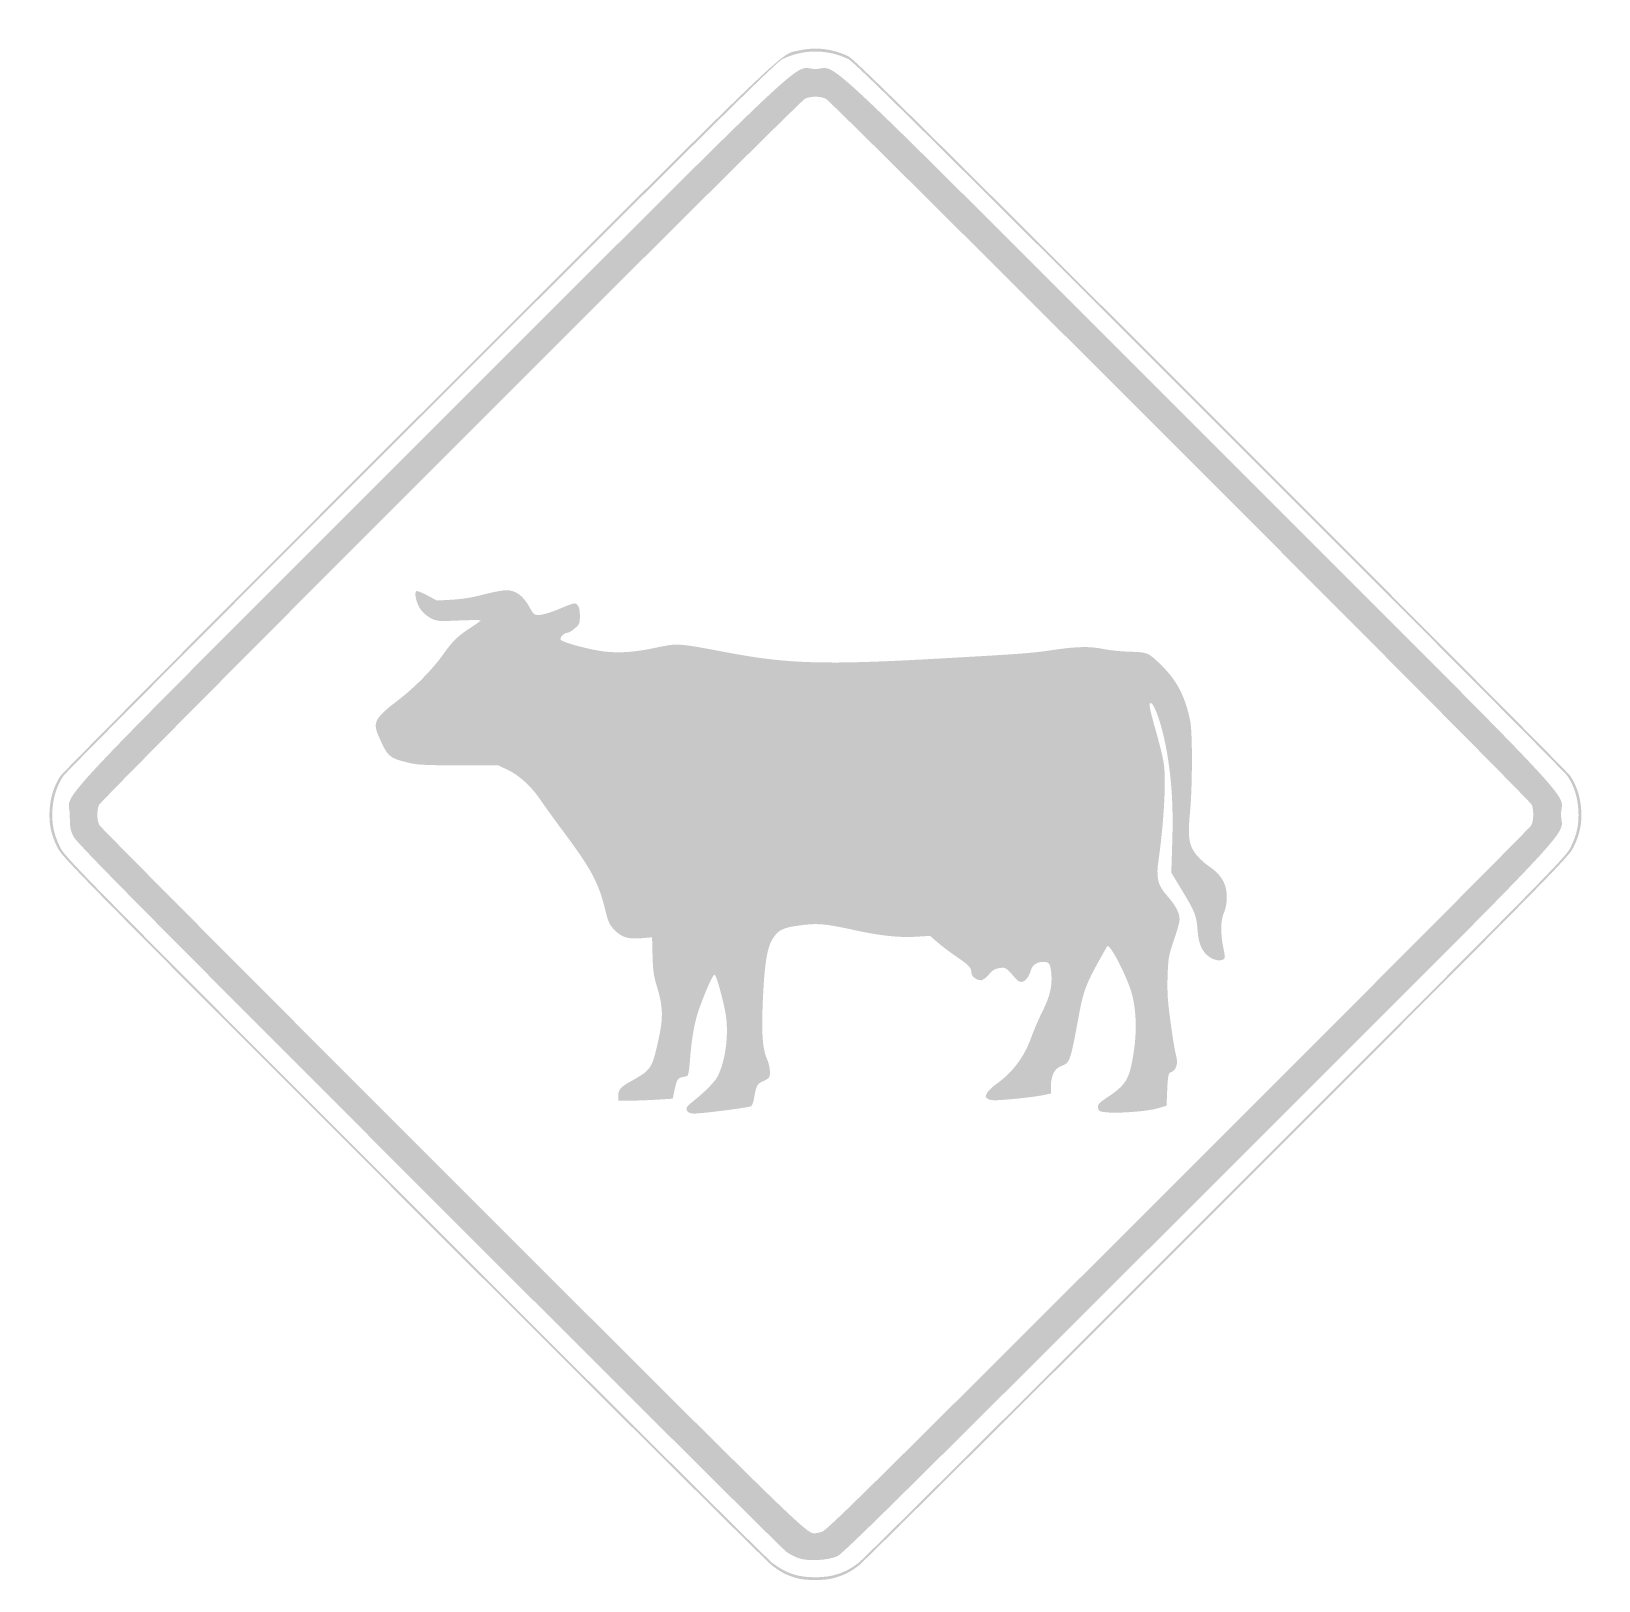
# Model space of a CAD drawing. Header units: inches. Extents: x -21.7 to 21.7, y -21.2 to 21.7.
import ezdxf

# ---------------------------------------------------------------- set-up
doc = ezdxf.new("R2010")
doc.units = ezdxf.units.IN
doc.header["$MEASUREMENT"] = 0

msp = doc.modelspace()

# ---------------------------------------------------------------- hatches: boundary and pattern name
h = msp.add_hatch(color=7)
edge = h.paths.add_edge_path()
edge.add_spline(control_points=[(-0.471, -20.6), (-0.568, -20.565), (-0.719, -20.486), (-0.805, -20.426), (-0.892, -20.365), (-5.341, -15.934), (-10.691, -10.58), (-18.701, -2.565), (-20.44, -0.806), (-20.532, -0.629), (-20.633, -0.434), (-20.644, -0.374), (-20.644, -0.02), (-20.644, 0.694), (-21.709, -0.44), (-10.635, 10.635), (0.417, 21.686), (-0.691, 20.644), (0, 20.644), (0.691, 20.644), (-0.417, 21.686), (10.635, 10.635), (21.687, -0.418), (20.644, 0.691), (20.644, -0.001), (20.644, -0.697), (21.679, 0.402), (10.598, -10.67), (2.486, -18.776), (0.772, -20.471), (0.609, -20.546), (0.349, -20.667), (-0.21, -20.695), (-0.471, -20.6)], knot_values=[0, 0, 0, 0, 1, 1, 1, 2, 2, 2, 3, 3, 3, 4, 4, 4, 5, 5, 5, 6, 6, 6, 7, 7, 7, 8, 8, 8, 9, 9, 9, 10, 10, 10, 11, 11, 11, 11], degree=3, periodic=0)
edge = h.paths.add_edge_path(flags=0)
edge.add_spline(control_points=[(0.177, -19.874), (0.314, -19.838), (1.566, -18.6), (10.049, -10.122), (15.393, -4.782), (19.79, -0.365), (19.821, -0.306), (19.887, -0.182), (19.895, 0.105), (19.836, 0.263), (19.784, 0.404), (0.457, 19.739), (0.289, 19.819), (0.13, 19.894), (-0.13, 19.894), (-0.289, 19.819), (-0.464, 19.735), (-19.784, 0.403), (-19.839, 0.255), (-19.902, 0.089), (-19.895, -0.168), (-19.824, -0.3), (-19.792, -0.362), (-15.401, -4.775), (-10.067, -10.108), (-0.344, -19.828), (-0.265, -19.906), (-0.02, -19.915), (0.002, -19.916), (0.09, -19.897), (0.177, -19.874)], knot_values=[0, 0, 0, 0, 1, 1, 1, 2, 2, 2, 3, 3, 3, 4, 4, 4, 5, 5, 5, 6, 6, 6, 7, 7, 7, 8, 8, 8, 9, 9, 9, 10, 10, 10, 10], degree=3, periodic=0)
h = msp.add_hatch(color=7)
edge = h.paths.add_edge_path()
edge.add_spline(control_points=[(-0.511, -21.157), (-0.791, -21.077), (-0.951, -20.995), (-1.201, -20.806), (-1.329, -20.708), (-5.802, -16.257), (-11.142, -10.913), (-20.492, -1.556), (-20.855, -1.188), (-20.989, -0.914), (-21.169, -0.548), (-21.228, -0.256), (-21.203, 0.137), (-21.18, 0.485), (-21.077, 0.8), (-20.9, 1.065), (-20.836, 1.16), (-16.36, 5.66), (-10.952, 11.065), (-0.384, 21.627), (-1.01, 21.025), (-0.462, 21.154), (-0.005, 21.262), (0.49, 21.204), (0.914, 20.994), (1.082, 20.91), (2.905, 19.108), (10.952, 11.065), (16.36, 5.66), (20.836, 1.16), (20.9, 1.065), (21.077, 0.8), (21.18, 0.485), (21.203, 0.137), (21.228, -0.256), (21.169, -0.548), (20.989, -0.914), (20.855, -1.188), (20.491, -1.557), (11.142, -10.914), (5.802, -16.257), (1.329, -20.708), (1.201, -20.806), (0.947, -20.998), (0.793, -21.075), (0.491, -21.158), (0.247, -21.225), (-0.275, -21.225), (-0.511, -21.157)], knot_values=[0, 0, 0, 0, 1, 1, 1, 2, 2, 2, 3, 3, 3, 4, 4, 4, 5, 5, 5, 6, 6, 6, 7, 7, 7, 8, 8, 8, 9, 9, 9, 10, 10, 10, 11, 11, 11, 12, 12, 12, 13, 13, 13, 14, 14, 14, 15, 15, 15, 16, 16, 16, 16], degree=3, periodic=0)
edge = h.paths.add_edge_path(flags=0)
edge.add_spline(control_points=[(0.491, -21.079), (0.793, -20.996), (0.947, -20.92), (1.201, -20.727), (1.329, -20.63), (5.785, -16.196), (11.102, -10.874), (20.413, -1.556), (20.776, -1.188), (20.911, -0.914), (21.09, -0.548), (21.15, -0.256), (21.124, 0.137), (21.101, 0.485), (20.999, 0.8), (20.821, 1.065), (20.758, 1.16), (16.299, 5.642), (10.913, 11.025), (2.898, 19.036), (1.082, 20.832), (0.914, 20.915), (0.345, 21.198), (-0.345, 21.198), (-0.914, 20.915), (-1.082, 20.832), (-2.898, 19.036), (-10.913, 11.025), (-16.299, 5.642), (-20.758, 1.16), (-20.821, 1.065), (-20.999, 0.8), (-21.101, 0.485), (-21.124, 0.137), (-21.15, -0.256), (-21.09, -0.548), (-20.911, -0.914), (-20.776, -1.188), (-20.415, -1.555), (-11.103, -10.874), (-5.785, -16.196), (-1.329, -20.63), (-1.201, -20.727), (-0.813, -21.021), (-0.5, -21.128), (-0.02, -21.132), (0.153, -21.133), (0.383, -21.109), (0.491, -21.079)], knot_values=[0, 0, 0, 0, 1, 1, 1, 2, 2, 2, 3, 3, 3, 4, 4, 4, 5, 5, 5, 6, 6, 6, 7, 7, 7, 8, 8, 8, 9, 9, 9, 10, 10, 10, 11, 11, 11, 12, 12, 12, 13, 13, 13, 14, 14, 14, 15, 15, 15, 16, 16, 16, 16], degree=3, periodic=0)
h = msp.add_hatch(color=7)
edge = h.paths.add_edge_path()
edge.add_spline(control_points=[(-3.528, -8.242), (-3.609, -8.161), (-3.581, -8.102), (-3.388, -7.95), (-3.069, -7.697), (-2.786, -7.411), (-2.709, -7.262), (-2.502, -6.863), (-2.402, -6.165), (-2.472, -5.618), (-2.517, -5.265), (-2.742, -4.439), (-2.793, -4.439), (-2.836, -4.439), (-3.013, -4.825), (-3.189, -5.303), (-3.344, -5.726), (-3.426, -6.166), (-3.478, -6.868), (-3.494, -7.085), (-3.523, -7.239), (-3.55, -7.247), (-3.574, -7.255), (-3.641, -7.271), (-3.698, -7.284), (-3.816, -7.309), (-3.841, -7.356), (-3.905, -7.66)], knot_values=[0, 0, 0, 0, 1, 1, 1, 2, 2, 2, 3, 3, 3, 4, 4, 4, 5, 5, 5, 6, 6, 6, 7, 7, 7, 8, 8, 8, 9, 9, 9, 9], degree=3, periodic=0)
edge.add_line((-3.905, -7.66), (-3.951, -7.876))
edge.add_line((-3.951, -7.876), (-4.342, -7.901))
edge.add_spline(control_points=[(-4.342, -7.901), (-4.558, -7.915), (-4.897, -7.928), (-5.097, -7.931)], knot_values=[0, 0, 0, 0, 1, 1, 1, 1], degree=3, periodic=0)
edge.add_line((-5.097, -7.931), (-5.46, -7.935))
edge.add_line((-5.46, -7.935), (-5.46, -7.815))
edge.add_spline(control_points=[(-5.46, -7.815), (-5.46, -7.63), (-5.402, -7.558), (-5.131, -7.406), (-4.537, -7.074), (-4.527, -7.06), (-4.339, -6.214), (-4.21, -5.632), (-4.22, -5.315), (-4.387, -4.773), (-4.478, -4.481), (-4.499, -4.331), (-4.509, -3.913)], knot_values=[0, 0, 0, 0, 1, 1, 1, 2, 2, 2, 3, 3, 3, 4, 4, 4, 4], degree=3, periodic=0)
edge.add_line((-4.509, -3.913), (-4.522, -3.407))
edge.add_line((-4.522, -3.407), (-4.807, -3.431))
edge.add_spline(control_points=[(-4.807, -3.431), (-5.187, -3.463), (-5.363, -3.41), (-5.563, -3.203), (-5.703, -3.057), (-5.736, -2.987), (-5.814, -2.667), (-6, -1.902), (-6.193, -1.535), (-6.944, -0.526), (-7.203, -0.178), (-7.504, 0.238), (-7.612, 0.399), (-7.864, 0.773), (-8.2, 1.08), (-8.525, 1.234)], knot_values=[0, 0, 0, 0, 1, 1, 1, 2, 2, 2, 3, 3, 3, 4, 4, 4, 5, 5, 5, 5], degree=3, periodic=0)
edge.add_line((-8.525, 1.234), (-8.78, 1.355))
edge.add_line((-8.78, 1.355), (-9.88, 1.357))
edge.add_spline(control_points=[(-9.88, 1.357), (-10.812, 1.358), (-11.025, 1.369), (-11.274, 1.43), (-11.815, 1.563), (-11.845, 1.59), (-12.105, 2.193), (-12.259, 2.551), (-12.185, 2.68), (-11.551, 3.163), (-11.09, 3.514), (-10.577, 4.039), (-10.278, 4.468), (-10.043, 4.804), (-9.877, 4.96), (-9.497, 5.202), (-9.373, 5.28), (-9.271, 5.356), (-9.271, 5.37), (-9.271, 5.383), (-9.541, 5.382), (-9.871, 5.368), (-10.443, 5.344), (-10.48, 5.346), (-10.647, 5.431), (-10.745, 5.481), (-10.87, 5.589), (-10.933, 5.68), (-11.048, 5.845), (-11.116, 6.139), (-11.049, 6.181), (-11.028, 6.194), (-10.891, 6.14), (-10.745, 6.063)], knot_values=[0, 0, 0, 0, 1, 1, 1, 2, 2, 2, 3, 3, 3, 4, 4, 4, 5, 5, 5, 6, 6, 6, 7, 7, 7, 8, 8, 8, 9, 9, 9, 10, 10, 10, 11, 11, 11, 11], degree=3, periodic=0)
edge.add_line((-10.745, 6.063), (-10.479, 5.921))
edge.add_line((-10.479, 5.921), (-10.061, 5.944))
edge.add_spline(control_points=[(-10.061, 5.944), (-9.788, 5.96), (-9.489, 6.008), (-9.192, 6.086), (-8.944, 6.152), (-8.665, 6.205), (-8.572, 6.206), (-8.289, 6.207), (-8.09, 6.06), (-7.897, 5.705), (-7.802, 5.53), (-7.786, 5.52), (-7.64, 5.523), (-7.554, 5.524), (-7.324, 5.592), (-7.13, 5.673), (-6.661, 5.869), (-6.661, 5.869), (-6.586, 5.795), (-6.541, 5.749), (-6.521, 5.661), (-6.521, 5.501), (-6.521, 5.288), (-6.531, 5.264), (-6.66, 5.15), (-6.736, 5.083), (-6.831, 5.028), (-6.87, 5.028), (-6.958, 5.028), (-7.088, 4.891), (-7.053, 4.835), (-7.016, 4.775), (-6.439, 4.608), (-6.01, 4.534), (-5.538, 4.452), (-5.062, 4.477), (-4.4, 4.618), (-3.809, 4.743), (-3.812, 4.743), (-2.427, 4.48), (-0.749, 4.162), (0.26, 4.134), (3.517, 4.319), (5.87, 4.453), (5.934, 4.458), (6.631, 4.559), (7.261, 4.651), (7.607, 4.655), (7.992, 4.576), (8.151, 4.543), (8.476, 4.51), (8.715, 4.503), (9.215, 4.488), (9.22, 4.486), (9.612, 4.095), (10.021, 3.687), (10.242, 3.251), (10.378, 2.586), (10.443, 2.266), (10.44, 0.75), (10.373, 0.068), (10.306, -0.622), (10.337, -0.854), (10.531, -1.099), (10.614, -1.204), (10.767, -1.349), (10.87, -1.42), (11.115, -1.588), (11.229, -1.712), (11.318, -1.905), (11.417, -2.12), (11.416, -2.494), (11.315, -2.716), (11.219, -2.928), (11.211, -3.299), (11.295, -3.697), (11.343, -3.926), (11.345, -3.988), (11.305, -4.013), (11.214, -4.071), (11.052, -4.047), (10.917, -3.956), (10.713, -3.819), (10.61, -3.598), (10.583, -3.236), (10.551, -2.802), (10.519, -2.718), (10.167, -2.134)], knot_values=[0, 0, 0, 0, 1, 1, 1, 2, 2, 2, 3, 3, 3, 4, 4, 4, 5, 5, 5, 6, 6, 6, 7, 7, 7, 8, 8, 8, 9, 9, 9, 10, 10, 10, 11, 11, 11, 12, 12, 12, 13, 13, 13, 14, 14, 14, 15, 15, 15, 16, 16, 16, 17, 17, 17, 18, 18, 18, 19, 19, 19, 20, 20, 20, 21, 21, 21, 22, 22, 22, 23, 23, 23, 24, 24, 24, 25, 25, 25, 26, 26, 26, 27, 27, 27, 28, 28, 28, 29, 29, 29, 29], degree=3, periodic=0)
edge.add_line((10.167, -2.134), (9.854, -1.615))
edge.add_line((9.854, -1.615), (9.881, -0.759))
edge.add_spline(control_points=[(9.881, -0.759), (9.911, 0.189), (9.869, 0.903), (9.738, 1.689), (9.615, 2.428), (9.361, 3.17), (9.264, 3.073), (9.237, 3.046), (9.272, 2.862), (9.371, 2.509), (9.661, 1.466), (9.669, 1.425), (9.673, 0.864), (9.678, 0.378), (9.601, -0.576), (9.506, -1.225), (9.427, -1.766), (9.47, -1.953), (9.749, -2.268), (10.007, -2.559), (10.112, -2.788), (10.077, -2.98), (10.063, -3.059), (9.987, -3.309), (9.91, -3.536), (9.78, -3.914), (9.767, -3.993), (9.751, -4.498), (9.738, -4.943), (9.754, -5.187), (9.836, -5.775), (9.891, -6.174), (9.955, -6.563), (9.977, -6.639), (10.056, -6.909), (9.998, -7.097), (9.816, -7.158), (9.776, -7.171), (9.757, -7.292), (9.742, -7.623)], knot_values=[0, 0, 0, 0, 1, 1, 1, 2, 2, 2, 3, 3, 3, 4, 4, 4, 5, 5, 5, 6, 6, 6, 7, 7, 7, 8, 8, 8, 9, 9, 9, 10, 10, 10, 11, 11, 11, 12, 12, 12, 13, 13, 13, 13], degree=3, periodic=0)
edge.add_line((9.742, -7.623), (9.723, -8.07))
edge.add_line((9.723, -8.07), (9.487, -8.142))
edge.add_spline(control_points=[(9.487, -8.142), (9.217, -8.224), (8.373, -8.291), (8.053, -8.254), (7.855, -8.232), (7.836, -8.221), (7.825, -8.125), (7.815, -8.035), (7.847, -7.997), (8.061, -7.854), (8.604, -7.491), (8.687, -7.356), (8.804, -6.651), (8.902, -6.055), (8.889, -5.456), (8.767, -4.989), (8.645, -4.523), (8.157, -3.571), (8.082, -3.653), (8.072, -3.664), (7.947, -3.885), (7.804, -4.144), (7.496, -4.704), (7.412, -4.935), (7.305, -5.516), (7.05, -6.89), (7.056, -6.873), (6.789, -6.98), (6.616, -7.05), (6.521, -7.248), (6.521, -7.54)], knot_values=[0, 0, 0, 0, 1, 1, 1, 2, 2, 2, 3, 3, 3, 4, 4, 4, 5, 5, 5, 6, 6, 6, 7, 7, 7, 8, 8, 8, 9, 9, 9, 10, 10, 10, 10], degree=3, periodic=0)
edge.add_line((6.521, -7.54), (6.521, -7.732))
edge.add_line((6.521, -7.732), (6.329, -7.774))
edge.add_spline(control_points=[(6.329, -7.774), (6.115, -7.82), (5.596, -7.88), (5.142, -7.912), (4.921, -7.928), (4.825, -7.919), (4.769, -7.878), (4.699, -7.826), (4.698, -7.816), (4.759, -7.712), (4.794, -7.651), (4.899, -7.548), (4.991, -7.484), (5.453, -7.159), (5.786, -6.718), (5.976, -6.181), (6.043, -5.99), (6.184, -5.663), (6.289, -5.454), (6.497, -5.04), (6.564, -4.747), (6.531, -4.4), (6.507, -4.142), (6.469, -4.086), (6.322, -4.086), (6.136, -4.086), (6.016, -4.164), (5.968, -4.317), (5.869, -4.63), (5.698, -4.731), (5.554, -4.561), (5.284, -4.241), (5.269, -4.232), (5.095, -4.259), (4.967, -4.279), (4.901, -4.32), (4.799, -4.44), (4.72, -4.535), (4.634, -4.596), (4.582, -4.596), (4.461, -4.596), (4.321, -4.489), (4.321, -4.395), (4.321, -4.254), (4.247, -4.171), (3.938, -3.965), (3.771, -3.853), (3.531, -3.673), (3.405, -3.565)], knot_values=[0, 0, 0, 0, 1, 1, 1, 2, 2, 2, 3, 3, 3, 4, 4, 4, 5, 5, 5, 6, 6, 6, 7, 7, 7, 8, 8, 8, 9, 9, 9, 10, 10, 10, 11, 11, 11, 12, 12, 12, 13, 13, 13, 14, 14, 14, 15, 15, 15, 16, 16, 16, 16], degree=3, periodic=0)
edge.add_line((3.405, -3.565), (3.175, -3.367))
edge.add_line((3.175, -3.367), (2.802, -3.39))
edge.add_spline(control_points=[(2.802, -3.39), (2.311, -3.419), (1.807, -3.365), (1.061, -3.203), (0.25, -3.027), (0.059, -3.011), (-0.44, -3.078), (-0.919, -3.143), (-1.042, -3.207), (-1.199, -3.475), (-1.34, -3.715), (-1.41, -4.169), (-1.454, -5.127), (-1.496, -6.054), (-1.466, -6.49), (-1.342, -6.772), (-1.258, -6.962), (-1.232, -7.207), (-1.287, -7.293), (-1.303, -7.317), (-1.381, -7.364), (-1.461, -7.398), (-1.611, -7.46), (-1.642, -7.523), (-1.706, -7.902), (-1.72, -7.981), (-1.752, -8.063), (-1.779, -8.084), (-1.824, -8.12), (-3.132, -8.289), (-3.369, -8.289), (-3.43, -8.289), (-3.502, -8.268), (-3.528, -8.242)], knot_values=[0, 0, 0, 0, 1, 1, 1, 2, 2, 2, 3, 3, 3, 4, 4, 4, 5, 5, 5, 6, 6, 6, 7, 7, 7, 8, 8, 8, 9, 9, 9, 10, 10, 10, 11, 11, 11, 11], degree=3, periodic=0)

doc.saveas('drawing.dxf')
